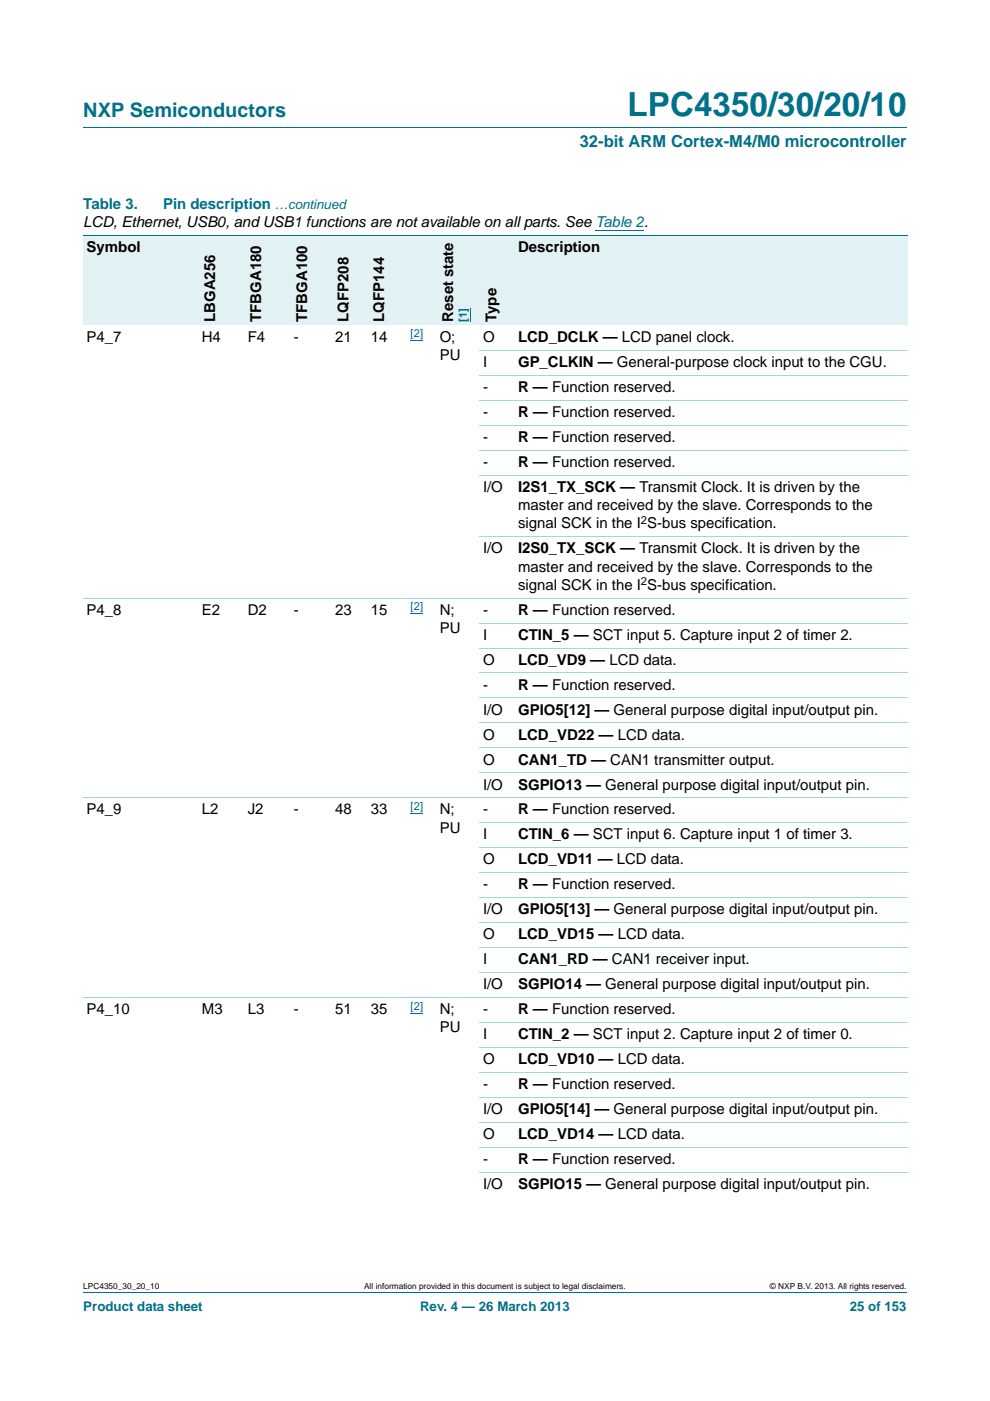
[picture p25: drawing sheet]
<svg xmlns="http://www.w3.org/2000/svg" width="210mm" height="297mm" viewBox="0 0 210 297" stroke-linecap="round" stroke-linejoin="round" font-family="sans-serif">
<defs><g id="words">
<text font-size="7" fill="#00718a" x="133.1" y="24.6">LPC4350/30/20/10</text>
<text font-size="4.2" fill="#00718a" x="17.7" y="24.9">NXP Semiconductors</text>
<text font-size="3.5" fill="#00718a" x="123" y="31.1">32-bit ARM Cortex-M4/M0 microcontroller</text>
<g font-size="3.2" fill="#00718a">
<text x="17.7" y="44.3">Table 3.</text>
<text x="34.6" y="44.3">Pin description</text>
</g>
<g font-size="3.2">
<text x="17.7" y="48.2">LCD, Ethernet, USB0, and USB1 functions are not available on all parts. See Table 2.</text>
<text x="18.4" y="53.4">Symbol</text>
<text x="109.9" y="53.4">Description</text>
<text x="45.6" y="68.3" transform="rotate(-90 45.6 68.3)">LBGA256</text>
<text x="55.4" y="68.3" transform="rotate(-90 55.4 68.3)">TFBGA180</text>
<text x="65.2" y="68.3" transform="rotate(-90 65.2 68.3)">TFBGA100</text>
<text x="73.9" y="68.3" transform="rotate(-90 73.9 68.3)">LQFP208</text>
<text x="81.5" y="68.3" transform="rotate(-90 81.5 68.3)">LQFP144</text>
<text x="96.1" y="68.3" transform="rotate(-90 96.1 68.3)">Reset state</text>
<text x="105.3" y="68.3" transform="rotate(-90 105.3 68.3)">Type</text>
<text x="18.4" y="72.5">P4_7</text>
<text x="42.8" y="72.5">H4</text>
<text x="52.6" y="72.5">F4</text>
<text x="62.3" y="72.5">-</text>
<text x="71.1" y="72.5">21</text>
<text x="78.7" y="72.5">14</text>
<text x="93.3" y="72.5">O;</text>
<text x="93.3" y="76.4">PU</text>
<text x="102.4" y="72.5">O</text>
<text x="102.4" y="77.8">I</text>
<text x="109.9" y="72.5">LCD_DCLK — LCD panel clock.</text>
<text x="109.9" y="77.8">GP_CLKIN — General-purpose clock input to the CGU.</text>
<text x="102.4" y="83.1">-</text>
<text x="109.9" y="83.1">R — Function reserved.</text>
<text x="102.4" y="88.4">-</text>
<text x="109.9" y="88.4">R — Function reserved.</text>
<text x="102.4" y="93.7">-</text>
<text x="109.9" y="93.7">R — Function reserved.</text>
<text x="102.4" y="99">-</text>
<text x="109.9" y="99">R — Function reserved.</text>
<text x="102.4" y="104.3">I/O</text>
<text x="109.9" y="104.3">I2S1_TX_SCK — Transmit Clock. It is driven by the</text>
<text x="109.9" y="108.1">master and received by the slave. Corresponds to the</text>
<text x="109.9" y="112">signal SCK in the I S-bus specification.</text>
<text x="102.4" y="117.3">I/O</text>
<text x="109.9" y="117.3">I2S0_TX_SCK — Transmit Clock. It is driven by the</text>
<text x="109.9" y="121.2">master and received by the slave. Corresponds to the</text>
<text x="109.9" y="125.1">signal SCK in the I S-bus specification.</text>
<text x="18.4" y="130.3">P4_8</text>
<text x="42.8" y="130.3">E2</text>
<text x="52.5" y="130.3">D2</text>
<text x="62.3" y="130.3">-</text>
<text x="71.1" y="130.3">23</text>
<text x="78.7" y="130.3">15</text>
<text x="93.3" y="130.3">N;</text>
<text x="102.4" y="130.3">-</text>
<text x="109.9" y="130.3">R — Function reserved.</text>
<text x="93.3" y="134.2">PU</text>
<text x="102.4" y="135.6">I</text>
<text x="109.9" y="135.6">CTIN_5 — SCT input 5. Capture input 2 of timer 2.</text>
<text x="102.4" y="140.9">O</text>
<text x="109.9" y="140.9">LCD_VD9 — LCD data.</text>
<text x="102.4" y="146.2">-</text>
<text x="109.9" y="146.2">R — Function reserved.</text>
<text x="102.4" y="151.5">I/O</text>
<text x="109.9" y="151.5">GPIO5[12] — General purpose digital input/output pin.</text>
<text x="102.4" y="156.8">O</text>
<text x="109.9" y="156.8">LCD_VD22 — LCD data.</text>
<text x="102.4" y="162.1">O</text>
<text x="102.4" y="167.4">I/O</text>
<text x="109.9" y="162.1">CAN1_TD — CAN1 transmitter output.</text>
<text x="109.9" y="167.4">SGPIO13 — General purpose digital input/output pin.</text>
<text x="18.4" y="172.7">P4_9</text>
<text x="42.8" y="172.7">L2</text>
<text x="52.6" y="172.7">J2</text>
<text x="62.3" y="172.7">-</text>
<text x="71.1" y="172.7">48</text>
<text x="78.7" y="172.7">33</text>
<text x="93.3" y="172.7">N;</text>
<text x="102.4" y="172.7">-</text>
<text x="109.9" y="172.7">R — Function reserved.</text>
<text x="93.3" y="176.6">PU</text>
<text x="102.4" y="178">I</text>
<text x="109.9" y="178">CTIN_6 — SCT input 6. Capture input 1 of timer 3.</text>
<text x="102.4" y="183.3">O</text>
<text x="109.9" y="183.3">LCD_VD11 — LCD data.</text>
<text x="102.4" y="188.6">-</text>
<text x="109.9" y="188.6">R — Function reserved.</text>
<text x="102.4" y="193.8">I/O</text>
<text x="109.9" y="193.8">GPIO5[13] — General purpose digital input/output pin.</text>
<text x="102.4" y="199.1">O</text>
<text x="109.9" y="199.1">LCD_VD15 — LCD data.</text>
<text x="102.4" y="204.4">I</text>
<text x="102.4" y="209.7">I/O</text>
<text x="109.9" y="204.4">CAN1_RD — CAN1 receiver input.</text>
<text x="109.9" y="209.7">SGPIO14 — General purpose digital input/output pin.</text>
<text x="18.4" y="215">P4_10</text>
<text x="42.8" y="215">M3</text>
<text x="52.6" y="215">L3</text>
<text x="62.3" y="215">-</text>
<text x="71.1" y="215">51</text>
<text x="78.7" y="215">35</text>
<text x="93.3" y="215">N;</text>
<text x="102.4" y="215">-</text>
<text x="109.9" y="215">R — Function reserved.</text>
<text x="93.3" y="218.9">PU</text>
<text x="102.4" y="220.3">I</text>
<text x="109.9" y="220.3">CTIN_2 — SCT input 2. Capture input 2 of timer 0.</text>
<text x="102.4" y="225.6">O</text>
<text x="109.9" y="225.6">LCD_VD10 — LCD data.</text>
<text x="102.4" y="230.9">-</text>
<text x="109.9" y="230.9">R — Function reserved.</text>
<text x="102.4" y="236.2">I/O</text>
<text x="109.9" y="236.2">GPIO5[14] — General purpose digital input/output pin.</text>
<text x="102.4" y="241.5">O</text>
<text x="109.9" y="241.5">LCD_VD14 — LCD data.</text>
<text x="102.4" y="246.8">-</text>
<text x="109.9" y="246.8">R — Function reserved.</text>
<text x="102.4" y="252.1">I/O</text>
<text x="109.9" y="252.1">SGPIO15 — General purpose digital input/output pin.</text>
</g>
<g font-size="2.8" fill="#00718a">
<text x="58.3" y="44.3">…continued</text>
<text x="17.7" y="277.9">Product data sheet</text>
<text x="89.1" y="277.9">Rev. 4 — 26 March 2013</text>
<text x="180.2" y="277.9">25 of 153</text>
</g>
<g font-size="2.4" fill="#00f">
<text x="87.1" y="71.5">[2]</text>
<text x="99" y="68.3" transform="rotate(-90 99 68.3)">[1]</text>
<text x="87.1" y="129.4">[2]</text>
<text x="87.1" y="171.7">[2]</text>
<text x="87.1" y="214.1">[2]</text>
</g>
<g font-size="2.4">
<text x="136" y="111">2</text>
<text x="136" y="124.1">2</text>
</g>
<g font-size="1.8">
<text x="17.7" y="273.3">LPC4350_30_20_10</text>
<text x="77.2" y="273.3">All information provided in this document is subject to legal disclaimers.</text>
<text x="163.3" y="273.3">© NXP B.V. 2013. All rights reserved.</text>
</g>
</g></defs>
<path d="M17.7 27h174.6M17.7 273.9h174.6" fill="none" stroke="#00718a" stroke-width=".21"/>
<path d="M126.3 48.9h10.3M87.1 72.2h2.6M87.1 130.1h2.6M87.1 172.4h2.6M87.1 214.8h2.6" fill="none" stroke="#00f" stroke-width=".21"/>
<g fill="#e2f1f4">
<path d="M17.7 49.9h24.4v19.1h-24.4z"/>
<path d="M42.1 49.9h9.8v19.1h-9.8z"/>
<path d="M51.9 49.9h9.7v19.1h-9.7z"/>
<path d="M61.6 49.9h8.8v19.1h-8.8z"/>
<path d="M70.4 49.9h7.6v19.1h-7.6z"/>
<path d="M78 49.9h8.4v19.1h-8.4z"/>
<path d="M86.4 49.9h15.3v19.1h-15.3z"/>
</g>
<path d="M99.7 65.3v3" fill="none" stroke="#00f" stroke-width=".21"/>
<g fill="#e2f1f4">
<path d="M101.7 49.9h7.5v19.1h-7.5z"/>
<path d="M109.2 49.9h83.3v19.1h-83.3z"/>
</g>
<path d="M17.7 49.9h174.8" fill="none" stroke="#00718a" stroke-width=".21"/>
<g fill="none" stroke="#a5d5dc" stroke-width=".21">
<path d="M101.7 74.3h90.8M101.7 79.5h90.8M101.7 84.8h90.8M101.7 90.1h90.8M101.7 95.4h90.8M101.7 100.7h90.8M101.7 113.8h90.8M17.7 126.8h174.8M101.7 132.1h90.8M101.7 137.4h90.8M101.7 142.7h90.8M101.7 148h90.8"/>
<path d="M101.7 153.3h90.8M101.7 158.6h90.8M17.7 169.2h174.8M101.7 163.9h90.8M101.7 174.5h90.8M101.7 179.7h90.8M101.7 185h90.8M101.7 190.3h90.8M101.7 195.6h90.8M17.7 211.5h174.8M101.7 200.9h90.8M101.7 206.2h90.8"/>
<path d="M101.7 216.8h90.8M101.7 222.1h90.8M101.7 227.4h90.8M101.7 232.7h90.8M101.7 238h90.8M101.7 243.2h90.8M101.7 248.5h90.8"/>
</g>
<use href="#words"/>
</svg>
